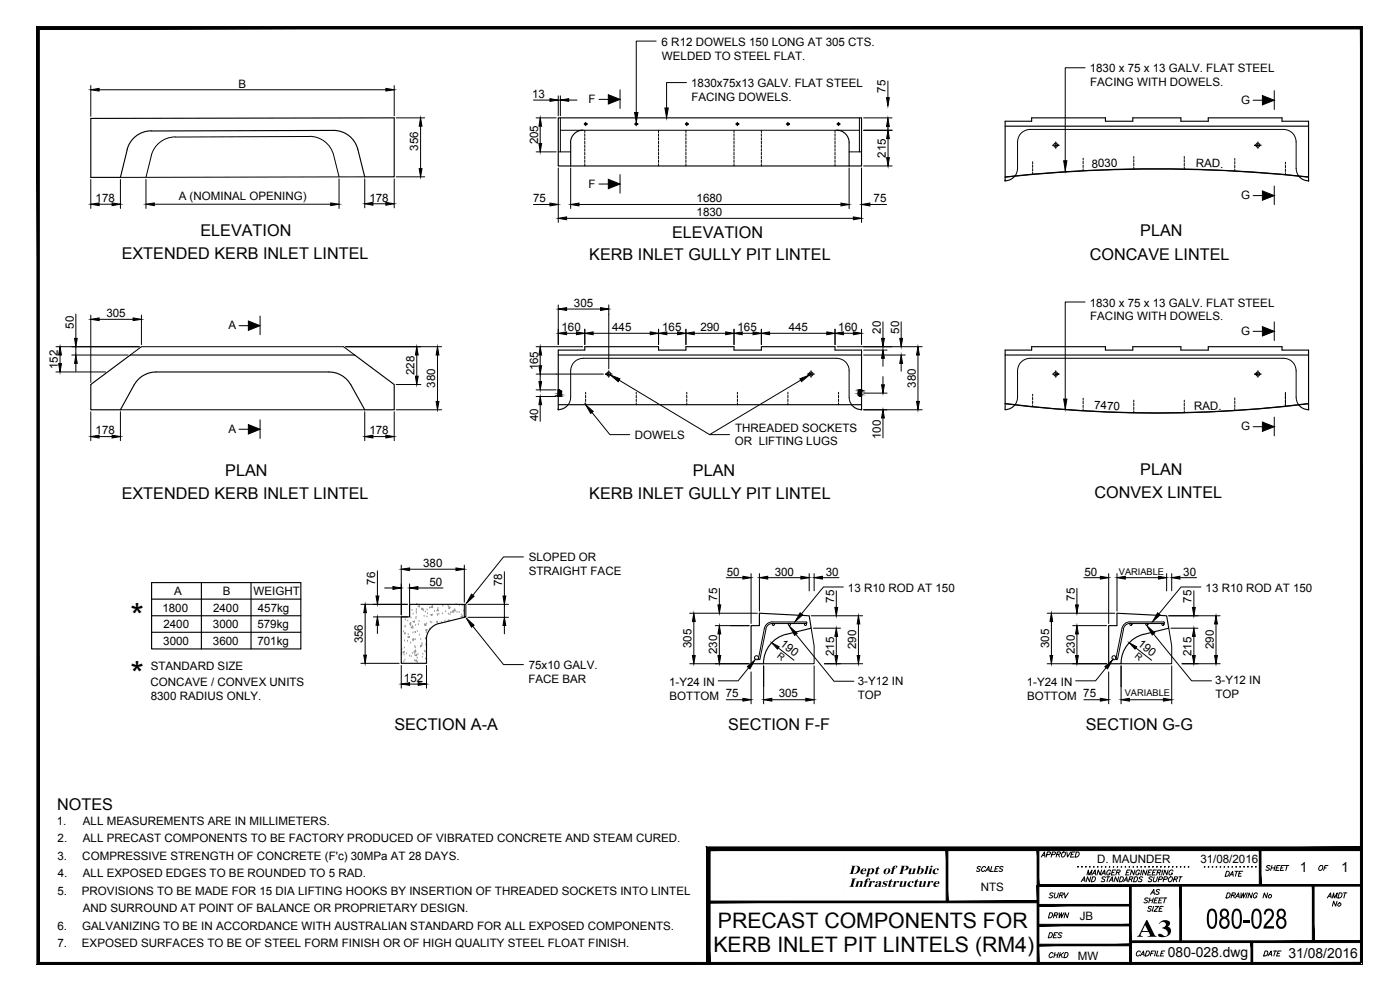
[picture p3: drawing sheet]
<svg xmlns="http://www.w3.org/2000/svg" width="420mm" height="297mm" viewBox="0 0 420 297" stroke-linecap="round" stroke-linejoin="round" font-family="sans-serif">
<defs><g id="words">
<g font-size="10.4">
<text x="39.2" y="188.6">*</text>
<text x="39.2" y="205.9">*</text>
</g>
<text font-size="9.3" x="361.9" y="278.6">080-028</text>
<text font-size="8.9" x="341" y="281.1">A3</text>
<g font-size="6.4">
<text x="215.4" y="278.4">PRECAST COMPONENTS FOR</text>
<text x="214.1" y="285.5">KERB INLET PIT LINTELS (RM4)</text>
</g>
<g font-size="4.9">
<text x="60.1" y="70.8">ELEVATION</text>
<text x="201.7" y="71.3">ELEVATION</text>
<text x="342.2" y="70.9">PLAN</text>
<text x="36.5" y="77.8">EXTENDED KERB INLET LINTEL</text>
<text x="176.9" y="77.9">KERB INLET GULLY PIT LINTEL</text>
<text x="327.1" y="77.9">CONCAVE LINTEL</text>
<text x="67.6" y="142.8">PLAN</text>
<text x="208" y="142.9">PLAN</text>
<text x="342.2" y="142.6">PLAN</text>
<text x="36.5" y="149.6">EXTENDED KERB INLET LINTEL</text>
<text x="176.9" y="149.6">KERB INLET GULLY PIT LINTEL</text>
<text x="328.5" y="149.5">CONVEX LINTEL</text>
<text x="118.3" y="219">SECTION A-A</text>
<text x="218.6" y="219">SECTION F-F</text>
<text x="325.9" y="219">SECTION G-G</text>
<text x="17.2" y="243.2">NOTES</text>
<text x="378.5" y="288.2">DATE</text>
</g>
<g font-size="4.8">
<text x="254.7" y="262.2">Dept of Public</text>
<text x="254.7" y="266.1">Infrastructure</text>
</g>
<g font-size="4.4">
<text x="311.5" y="258.2">APPROVED</text>
<text x="378.9" y="262.5">SHEET OF</text>
<text x="344.3" y="269.5">AS</text>
<text x="366.9" y="264.2">DATE</text>
<text x="314" y="270.6">SURV</text>
<text x="342.5" y="272">SHEET</text>
<text x="366.9" y="270.6">DRAWING No</text>
<text x="397.6" y="270.6">AMDT</text>
<text x="399" y="273">No</text>
<text x="313.6" y="276.6">DRWN</text>
<text x="313.6" y="282.6">DES</text>
<text x="314" y="288.6">CHKD</text>
</g>
<g font-size="4.2">
<text x="390.1" y="261.5">1</text>
<text x="402.5" y="261.5">1</text>
<text x="350.5" y="287.2">080-028.dwg</text>
<text x="386.7" y="287.4">31/08/2016</text>
</g>
<g font-size="3.5">
<text x="198.6" y="13.7">6 R12 DOWELS 150 LONG AT 305 CTS.</text>
<text x="198.7" y="17.9">WELDED TO STEEL FLAT.</text>
<text x="327.1" y="21.7">1830 x 75 x 13 GALV. FLAT STEEL</text>
<text x="71.6" y="26.3">B</text>
<text x="159.7" y="29.4">13</text>
<text x="207.4" y="26.1">1830x75x13 GALV. FLAT STEEL</text>
<text x="265.8" y="27.9" transform="rotate(-90 265.8 27.9)">75</text>
<text x="327.2" y="25.9">FACING WITH DOWELS.</text>
<text x="176.6" y="30.9">F</text>
<text x="207.5" y="30.3">FACING DOWELS.</text>
<text x="372.5" y="31.1">G</text>
<text x="125.5" y="45.2" transform="rotate(-90 125.5 45.2)">356</text>
<text x="161.5" y="43.3" transform="rotate(-90 161.5 43.3)">205</text>
<text x="265.8" y="47.3" transform="rotate(-90 265.8 47.3)">215</text>
<text x="327.6" y="50.3" transform="rotate(-2 327.6 50.3)">8030</text>
<text x="358.8" y="50.1" transform="rotate(2 358.8 50.1)">RAD.</text>
<text x="53.6" y="59.9">A (NOMINAL OPENING)</text>
<text x="176.6" y="56.3">F</text>
<text x="372.5" y="59.7">G</text>
<text x="28.7" y="60.6">178</text>
<text x="110.9" y="60.5">178</text>
<text x="160" y="60.7">75</text>
<text x="209.1" y="64.8">1830</text>
<text x="209.1" y="60.7">1680</text>
<text x="262.2" y="60.7">75</text>
<text x="31.9" y="95.1">305</text>
<text x="172.2" y="92">305</text>
<text x="327.1" y="92">1830 x 75 x 13 GALV. FLAT STEEL</text>
<text x="22.1" y="98.6" transform="rotate(-90 22.1 98.6)">50</text>
<text x="68.6" y="98.8">A</text>
<text x="168.5" y="99.3">160</text>
<text x="183.7" y="99.3">445</text>
<text x="198.7" y="99.3">165</text>
<text x="210.2" y="99.3">290</text>
<text x="221.3" y="99.3">165</text>
<text x="236.7" y="99.3">445</text>
<text x="251.6" y="99.3">160</text>
<text x="264.3" y="100.1" transform="rotate(-90 264.3 100.1)">20</text>
<text x="269.8" y="100.1" transform="rotate(-90 269.8 100.1)">50</text>
<text x="327.2" y="96.2">FACING WITH DOWELS.</text>
<text x="372.5" y="100.5">G</text>
<text x="17.3" y="110.8" transform="rotate(-90 17.3 110.8)">152</text>
<text x="124.4" y="112.6" transform="rotate(-90 124.4 112.6)">228</text>
<text x="161.5" y="111.1" transform="rotate(-90 161.5 111.1)">165</text>
<text x="130.6" y="116.4" transform="rotate(-90 130.6 116.4)">380</text>
<text x="274.8" y="116.4" transform="rotate(-90 274.8 116.4)">380</text>
<text x="328.4" y="122.8" transform="rotate(1 328.4 122.8)">7470</text>
<text x="358.4" y="123.2" transform="rotate(-2 358.4 123.2)">RAD.</text>
<text x="28.7" y="130.3">178</text>
<text x="68.6" y="129.9">A</text>
<text x="110.9" y="130.3">178</text>
<text x="161.5" y="126.4" transform="rotate(-90 161.5 126.4)">40</text>
<text x="190.5" y="131.7">DOWELS</text>
<text x="220.6" y="129.5">THREADED SOCKETS</text>
<text x="264.3" y="131.8" transform="rotate(-90 264.3 131.8)">100</text>
<text x="372.5" y="129.1">G</text>
<text x="220.5" y="133.7">OR LIFTING LUGS</text>
<text x="127" y="170.2">380</text>
<text x="158.7" y="168.5">SLOPED OR</text>
<text x="158.7" y="172.6">STRAIGHT FACE</text>
<text x="218.1" y="172.7">50</text>
<text x="232.5" y="172.7">300</text>
<text x="247.8" y="172.7">30</text>
<text x="325.4" y="172.7">50</text>
<text x="355.1" y="172.7">30</text>
<text x="52.2" y="178.5">A</text>
<text x="66.9" y="178.5">B</text>
<text x="76.1" y="178.6">WEIGHT</text>
<text x="112.6" y="175.4" transform="rotate(-90 112.6 175.4)">76</text>
<text x="128.9" y="175.7">50</text>
<text x="150.7" y="175.9" transform="rotate(-90 150.7 175.9)">78</text>
<text x="254.5" y="177.5">13 R10 ROD AT 150</text>
<text x="361.8" y="177.5">13 R10 ROD AT 150</text>
<text x="48.8" y="183.5">1800</text>
<text x="64" y="183.5">2400</text>
<text x="77.4" y="183.5">457kg</text>
<text x="215.2" y="180.2" transform="rotate(-90 215.2 180.2)">75</text>
<text x="250.3" y="180.9" transform="rotate(-90 250.3 180.9)">75</text>
<text x="322.5" y="180.2" transform="rotate(-90 322.5 180.2)">75</text>
<text x="357.6" y="180.9" transform="rotate(-90 357.6 180.9)">75</text>
<text x="49.1" y="188.5">2400</text>
<text x="63.9" y="188.5">3000</text>
<text x="77.2" y="188.5">579kg</text>
<text x="49" y="193.5">3000</text>
<text x="63.9" y="193.5">3600</text>
<text x="77.2" y="193.5">701kg</text>
<text x="108.9" y="193.1" transform="rotate(-90 108.9 193.1)">356</text>
<text x="207.5" y="194.5" transform="rotate(-90 207.5 194.5)">305</text>
<text x="215.2" y="196.3" transform="rotate(-90 215.2 196.3)">230</text>
<text x="234" y="193.6" transform="rotate(38 234 193.6)">190</text>
<text x="250.3" y="196.8" transform="rotate(-90 250.3 196.8)">215</text>
<text x="257" y="194.8" transform="rotate(-90 257 194.8)">290</text>
<text x="314.9" y="194.5" transform="rotate(-90 314.9 194.5)">305</text>
<text x="322.5" y="196.3" transform="rotate(-90 322.5 196.3)">230</text>
<text x="341.2" y="193.6" transform="rotate(38 341.2 193.6)">190</text>
<text x="357.6" y="196.8" transform="rotate(-90 357.6 196.8)">215</text>
<text x="364.3" y="194.8" transform="rotate(-90 364.3 194.8)">290</text>
<text x="45.2" y="201">STANDARD SIZE</text>
<text x="158.7" y="200.8">75x10 GALV.</text>
<text x="45.2" y="206">CONCAVE / CONVEX UNITS</text>
<text x="121.2" y="204.6">152</text>
<text x="158.6" y="205">FACE BAR</text>
<text x="200.8" y="205.8">1-Y24 IN</text>
<text x="200.9" y="210">BOTTOM 75</text>
<text x="233.7" y="209.3">305</text>
<text x="257.4" y="205.5">3-Y12 IN</text>
<text x="257.5" y="209.7">TOP</text>
<text x="308.1" y="205.8">1-Y24 IN</text>
<text x="308.3" y="210">BOTTOM 75</text>
<text x="364.7" y="205.4">3-Y12 IN</text>
<text x="364.8" y="209.6">TOP</text>
<text x="45.2" y="210.2">8300 RADIUS ONLY.</text>
<text x="17" y="247.5">1.</text>
<text x="24.9" y="247.5">ALL MEASUREMENTS ARE IN MILLIMETERS.</text>
<text x="17.3" y="258">3.</text>
<text x="17.3" y="252.7">2.</text>
<text x="24.7" y="258">COMPRESSIVE STRENGTH OF CONCRETE (F'c) 30MPa AT 28 DAYS.</text>
<text x="24.9" y="252.7">ALL PRECAST COMPONENTS TO BE FACTORY PRODUCED OF VIBRATED CONCRETE AND STEAM CURED.</text>
<text x="17.3" y="263.2">4.</text>
<text x="24.9" y="263.2">ALL EXPOSED EDGES TO BE ROUNDED TO 5 RAD.</text>
<text x="329.3" y="259.1">D. MAUNDER</text>
<text x="360.2" y="259.1">31/08/2016</text>
<text x="17.3" y="268.5">5.</text>
<text x="24.6" y="268.5">PROVISIONS TO BE MADE FOR 15 DIA LIFTING HOOKS BY INSERTION OF THREADED SOCKETS INTO LINTEL</text>
<text x="294.4" y="267.5">NTS</text>
<text x="24.9" y="273.7">AND SURROUND AT POINT OF BALANCE OR PROPRIETARY DESIGN.</text>
<text x="17.3" y="279">6.</text>
<text x="24.7" y="279">GALVANIZING TO BE IN ACCORDANCE WITH AUSTRALIAN STANDARD FOR ALL EXPOSED COMPONENTS.</text>
<text x="324" y="276.1">JB</text>
<text x="17.3" y="284.2">7.</text>
<text x="24.6" y="284.2">EXPOSED SURFACES TO BE OF STEEL FORM FINISH OR OF HIGH QUALITY STEEL FLOAT FINISH.</text>
<text x="323.5" y="288.1">MW</text>
</g>
<text font-size="3.1" x="322.4" y="261.4">.............................</text>
<g font-size="2.8">
<text x="335.8" y="172.6">VARIABLE</text>
<text x="233.1" y="197.1" transform="rotate(37 233.1 197.1)">R</text>
<text x="340.3" y="197.1" transform="rotate(38 340.3 197.1)">R</text>
<text x="337.6" y="208.8">VARIABLE</text>
</g>
</g></defs>
<!-- layer: DIMS -->
<g fill="none" stroke="#000" stroke-width=".3">
<path d="M27.2 25.7v9.2M29.7 26.9h86.1M118.3 25.7v9M118.9 35.4h8.6M126.2 37.9v12.7M160.1 30h4.9M160.9 35.4h6M162.1 37.9v5.2M167.5 28.8v5.9M168.2 28.8v5.9M168.2 30h5M259.2 35.4h8.5"/>
<path d="M259.2 39.1h8.5M266.5 24.3v5M266.5 38v2.5M27.2 53.9v8.6M36.1 53.9v8.6M43.8 53.9v8.6M101.8 53.7v8.8M109.5 53.7v8.7M118.3 53.7v8.7M118.9 53.1h8.6M160.9 45.6h6M167.5 50.4v16.3"/>
<path d="M171.3 50.4v12.2M254.8 50.4v12.2M258.6 50.4v16.3M259.2 49.8h8.5M266.5 41.6v5.7M29.7 61.3h3.9M46.3 61.3h53M111.9 61.1h3.9M160.1 61.4h4.9M170 65.5h86.1M173.8 61.4h78.6M261.1 61.4h5"/>
<path d="M22.8 94.2v7.3M27.2 94.5v20.2M29.7 95.8h10.2M42.4 94.5v8.9M167.5 91.5v11.9M170 92.7h10.2M175.5 98.8v4.6M182.7 91.5v19.2M197.6 98.8v4.6M205.9 98.8v4.6M220.3 98.8v4.6M228.5 98.8v4.6"/>
<path d="M250.6 98.8v4.6M258.6 98.8v4.6M265 96.6v4.9M270.5 96.6v4.9M16.8 104h25M16.8 111.6h14.9M18 106.5v2.6M21.5 106.5h17M22.8 104v2.5M22.8 109v2.5M103.7 104h28.8M118.9 115.4h7.4"/>
<path d="M125.1 106.5v6.4M131.3 106.5v14M160.9 104h14M160.9 112.2h20.2M160.9 119h6M160.9 117h6M162.1 106.5v3.2M162.1 112v2.5M170 100h3M178 100h17.1M200.1 100h3.3M208.4 100h9.4"/>
<path d="M222.7 100h3.3M231 100h17.1M251.2 104h25.6M253.1 100h3M259.2 106.5h12.5M259.2 105h7M259.2 118h7M265 107.4v2.5M265 113v2.5M270.5 108.9v2.5M275.5 106.5v14M27.2 123.5v8.7"/>
<path d="M29.7 131h3.9M36.1 123.5v8.7M109.5 123.5v8.7M111.9 131h3.9M118.3 123.5v8.7M118.9 123h13.6M162.1 121.4v5M259.2 123h17.6M265 125.4v6M113.3 171.3v7.5M115.4 176.4h2.5M120.4 169.6v14.9"/>
<path d="M122.9 170.8h13.9M122.9 175.2v9.3M125.4 176.4h7.6M139.3 169.6v11.1M151.4 171.5v7.3M215.9 176.5v5M218 173.3h5M225.4 172.1v15M227.9 172.1v11.3M230.4 173.3h10M242.9 172.1v5.2M244.3 172.1v5.2"/>
<path d="M246.8 173.3h5M251 177.3v5M323.2 176.5v5M325.3 173.3h4.9M332.7 172.1v15M335.2 172.1v11.3M337.7 173.3h10M350.1 172.1v5.2M351.6 172.1v5.2M354.1 173.3h5M358.3 177.3v5M108.3 181.3h14"/>
<path d="M108.3 199h11.5M109.6 183.8v12.8M112 185.1h10.3M113.3 187.6v2.5M120.4 199.7v6.8M128 199.7v6.8M140.4 181.3h12.2M140.4 185.2h12.2M151.4 181.3v3.9M151.4 187.7v2.5M207 199.2h17.8M207 184h20.3"/>
<path d="M208.2 186.5v10.2M214.7 187.7h10.1M215.9 190.2v6.5M229.2 199.8v11.4M233.6 194.4l4.7 3.7M243.4 184.8h15.5M244.1 188.5h8.2M244.3 199.8v11.4M247.4 199.2h11.5M251 190.9v5.8M257.6 187.2v9.5M314.3 199.2h17.8"/>
<path d="M314.3 184h20.3M315.5 186.5v10.2M321.9 187.7h10.2M323.2 190.2v6.5M336.5 199.8v11.4M340.9 194.4l4.7 3.7M350.8 184.8h15.4M351.4 188.5h8.1M351.6 199.8v11.4M354.7 199.2h11.5M358.3 190.9v5.8M364.9 187.2v9.5"/>
<path d="M122.9 205.2h2.6M218 209.9h5M225.4 201.6v9.6M231.6 209.9h10.2M325.3 209.9h4.9M332.7 201.6v9.6M338.9 209.9h10.3"/>
</g>
<g fill="#000" stroke="#000" stroke-width=".3">
<path d="M27.2 26.9l2.5-.4v.8zM115.8 26.5l2.5 .4-2.5 .4zM126.2 35.4l.4 2.5h-.8zM162.1 35.4l.4 2.5h-.8zM165 29.6l2.5 .4-2.5 .4zM168.2 30l2.5-.4v.8zM266.5 35.5l.4 2.5h-.8zM266.1 29.3h.8l-.4 2.5zM125.8 50.6h.8l-.4 2.5zM161.7 43.1h.8l-.4 2.5zM266.5 39.1l.4 2.5h-.8zM266.1 47.3h.8l-.4 2.5z"/>
<path d="M27.2 61.3l2.5-.4v.8zM33.6 60.9l2.5 .4-2.5 .4zM43.8 61.3l2.5-.4v.8zM99.3 60.9l2.5 .4-2.5 .4zM109.5 61.1l2.4-.4v.9zM115.8 60.7l2.5 .4-2.5 .5zM165 60.9l2.5 .5-2.5 .4zM167.5 65.5l2.5-.4v.8zM171.3 61.4l2.5-.5v.9zM252.4 60.9l2.4 .5-2.4 .4zM256.1 65.1l2.5 .4-2.5 .4zM258.6 61.4l2.5-.5v.9z"/>
<path d="M27.2 95.8l2.5-.4v.8zM39.9 95.4l2.5 .4-2.5 .4zM167.5 100l2.5-.4v.8zM167.5 92.7l2.5-.4v.8zM173 99.6l2.5 .4-2.5 .4zM175.5 100l2.5-.4v.8zM180.2 92.3l2.5 .4-2.5 .4zM195.1 99.6l2.5 .4-2.5 .4zM197.6 100l2.5-.4v.8zM203.4 99.6l2.5 .4-2.5 .4zM205.9 100l2.5-.4v.8zM217.8 99.6l2.5 .4-2.5 .4z"/>
<path d="M220.3 100l2.4-.4v.8zM226 99.6l2.5 .4-2.5 .4zM228.5 100l2.5-.4v.8zM248.1 99.6l2.5 .4-2.5 .4zM250.6 100l2.5-.4v.8zM256.1 99.6l2.5 .4-2.5 .4zM18 104l.4 2.5h-.8zM17.6 109.1h.8l-.4 2.5zM22.8 106.5l.4 2.5h-.8zM22.4 101.5h.8l-.4 2.5zM125.1 104l.4 2.5h-.8zM124.7 112.9h.8l-.4 2.5z"/>
<path d="M131.3 104l.4 2.5h-.8zM161.7 109.7h.8l-.4 2.5zM162.1 104l.4 2.5h-.8zM161.7 114.5h.8l-.4 2.5zM264.6 101.5h.8l-.4 2.5zM265 105l.4 2.5h-.8zM264.6 115.5h.8l-.4 2.5zM270.5 106.5l.4 2.5h-.9zM270 101.5h.9l-.4 2.5zM275.5 104l.4 2.5h-.8zM27.2 131l2.5-.4v.8zM33.6 130.6l2.5 .4-2.5 .4z"/>
<path d="M109.5 131l2.4-.4v.8zM115.8 130.6l2.5 .4-2.5 .4zM130.9 120.5h.8l-.4 2.5zM162.1 119l.4 2.4h-.8zM265 123l.4 2.4h-.8zM275.1 120.5h.8l-.4 2.5zM112.8 178.8h.9l-.4 2.5zM117.9 176l2.5 .4-2.5 .4zM120.4 170.8l2.5-.4v.8zM122.9 176.4l2.5-.4v.8zM136.8 170.4l2.5 .4-2.5 .4zM150.9 178.8h.9l-.4 2.5z"/>
<path d="M223 172.9l2.4 .4-2.4 .5zM227.9 173.3l2.5-.4v.9zM240.4 172.9l2.5 .4-2.5 .5zM244.3 173.3l2.5-.4v.9zM330.2 172.9l2.5 .4-2.5 .5zM335.2 173.3l2.5-.4v.9zM347.7 172.9l2.4 .4-2.4 .5zM351.6 173.3l2.5-.4v.9zM109.6 181.3l.4 2.5h-.8zM109.2 196.6h.8l-.4 2.4zM113.3 185.1l.4 2.5h-.9zM151.4 185.2l.4 2.5h-.9z"/>
<path d="M207.8 196.7h.8l-.4 2.5zM208.2 184l.4 2.5h-.8zM215.5 196.7h.8l-.4 2.5zM215.9 187.7l.4 2.5h-.8zM215.5 181.5h.8l-.4 2.5zM231.6 192.9l2.2 1.2-.5 .6zM250.6 182.3h.8l-.4 2.5zM251 188.5l.4 2.4h-.8zM250.6 196.7h.8l-.4 2.5zM257.6 184.8l.4 2.4h-.8zM257.2 196.7h.8l-.4 2.5zM315.1 196.7h.8l-.4 2.5z"/>
<path d="M315.5 184l.4 2.5h-.8zM322.8 181.5h.8l-.4 2.5zM322.8 196.7h.8l-.4 2.5zM323.2 187.7l.4 2.5h-.8zM338.9 192.9l2.3 1.2-.6 .6zM357.9 182.3h.8l-.4 2.5zM358.3 188.5l.4 2.4h-.8zM357.9 196.7h.8l-.4 2.5zM364.9 184.8l.5 2.4h-.9zM364.5 196.7h.9l-.5 2.5zM120.4 205.2l2.5-.4v.8zM125.5 204.8l2.5 .4-2.5 .4z"/>
<path d="M223 209.5l2.4 .4-2.4 .5zM229.2 209.9l2.4-.4v.9zM241.8 209.5l2.5 .4-2.5 .5zM330.2 209.5l2.5 .4-2.5 .5zM336.5 209.9l2.4-.4v.9zM349.2 209.5l2.4 .4-2.4 .5z"/>
</g>
<!-- layer: HATCH -->
<g fill="none" stroke="#929292" stroke-width=".3">
<path d="M120.4 196v.4M120.6 194.9h.1M120.9 195.7l.5-.2-.2 .4zM121.1 189.6h.1M121.2 198.6h.1M121.3 196.5h.1M121.4 194.4h.1M121.4 192.3h.1M121.5 190.2h.1M121.5 198.1h.1M121.6 188.1h.1M121.6 190.1h.1"/>
<path d="M121.6 187.9h.1M121.7 186h.1M122 196.2h.1M122.3 192.4h.1M122.4 186.4h.1M122.4 191.1l.5-.2-.1 .4zM122.5 190.4h.1M122.9 196.9h.1M123.2 187.7h.1M123.3 192.9h.1M123.3 186.8v.5l-.4-.1zM123.3 185.4h.1"/>
<path d="M123.4 197h.1M123.6 183.1h.1M123.7 196.1h.1M123.7 188.1h.1M123.9 187.8v.6h-.5zM123.9 189.9h.1M124 192.3h.1M124 184.3h.1M124 186.5l.4-.2-.1 .4zM124.1 191.6l.1 .4h-.4zM124.4 198.2h.1M124.4 196.1h.1"/>
<path d="M124.5 194h.1M124.5 196.7h.1M124.5 189.7h.1M124.6 191.9h.1M124.6 194.4h.1M124.7 198.2l.4-.2-.1 .4zM124.7 189.8h.1M124.7 195l.1 .6h-.6zM124.7 187.7h.1M124.8 185.6h.1M124.9 185.2h.1M124.9 183.5h.1"/>
<path d="M125 182.9h.1M125 184h.1M125 181.4h.1M125 196.4l.1 .3h-.4zM125.2 197.5h.1M125.3 189.5h.1M125.3 181.5h.1M125.3 198.8h.1M125.4 196.3h.1M125.5 181.9l.4-.1-.1 .3zM125.6 187.4h.1M125.8 186.5h.1"/>
<path d="M125.8 190.6h.1M126.2 194.2h.1M126.2 193.6l.4-.1-.1 .4zM126.3 191.9h.1M126.5 182.8h.1M126.6 193.1h.1M126.7 197.2h.1M126.9 196.3h.1M126.9 182.5l.1 .4h-.4zM127 183.3h.1M127.3 184.9h.1M127.4 195.4h.1"/>
<path d="M127.4 187.4h.1M127.5 187.6l.3-.3v.3zM127.7 197.7h.1M127.7 191.7h.1M127.7 183.7h.1M127.7 195.6h.1M127.7 189l.5-.1-.2 .3zM127.8 193.5h.1M127.8 191.7h.1M127.9 191.4h.1M127.9 189.4h.1M127.9 189.9h.1"/>
<path d="M128 189.3h.1M128 187.2h.1M128.1 185.1h.1M128.2 183h.1M128.3 184.1h.1M128.9 182.4h.1M128.9 188.8h.1M129.1 186.7h.1M129.3 182.2l.5-.5 .1 .6zM129.3 184.5l.4-.2-.1 .4zM129.6 186.9h.1M130.4 183.4h.1"/>
<path d="M131.1 186.8h.1M131.2 186.7h.1M131.3 186.8h.1M131.3 184.4h.1M131.3 184.7h.1M131.3 183h.1M131.4 182.6h.1M131.4 182.9l.1 .4-.4-.1zM131.7 184.3h.1M132.5 186.8h.1M132.8 184.2h.1M132.9 181.9h.1"/>
<path d="M133.5 186.4h.1M133.8 183.6h.1M134.5 186.4h.1M134.5 181.7h.1M134.6 184.2h.1M134.6 182.4l.4-.1-.1 .3zM134.6 182.2h.1M134.8 186.2h.1M135 182.4h.1M135.1 184.4h.1M135.2 183.9h.1M136 183.3v.4h-.3z"/>
<path d="M136.5 182.7l.1 .6-.6-.1zM136.9 181.4h.1M137.1 183.7h.1M137.8 183.8h.1M137.9 181.7h.1M138.4 185l.4-.2-.1 .4zM138.5 184.5h.1M138.7 181.8h.1M139.2 183.4h.1"/>
</g>
<!-- layer: CAD-TITLEBLOCK -->
<g fill="#000" stroke="#000" stroke-width=".3">
<path d="M284 254.7l.5 15.9v-15.9zM284 254.7l.5 15.9h-.5z"/>
<path d="M311.3 254.7l.5 10.9v-10.9zM311.3 254.7l.5 10.9h-.5z"/>
<path d="M377.9 254.7l.5 10.9v-10.9zM377.9 254.7l.5 10.9h-.5z"/>
<path d="M213 255.2h196v-1zM212 254.2h197l-196 1zM212 254.2l1 35.3v-34.3zM212 254.2l1 35.3h-1z"/>
<path d="M213 255.2h196v-1zM212 254.2h197l-196 1zM212 254.2l1 35.3v-34.3zM212 254.2l1 35.3h-1z"/>
<path d="M212.5 270.4v.5l99-.5zM212.5 270.9l99-.5v.5z"/>
<path d="M311.5 265.4v.5l97.5-.5zM311.5 265.9l97.5-.5v.5z"/>
<path d="M311.5 271.4v.4l27.7-.4zM311.5 271.8l27.7-.4v.4z"/>
<path d="M311.5 277.3v.5l27.7-.5zM311.5 277.8l27.7-.5v.5z"/>
<path d="M354.1 265.6l.5 16.9v-16.9zM354.1 265.6l.5 16.9h-.5z"/>
<path d="M393.9 265.6l.5 16.9v-16.9zM393.9 265.6l.5 16.9h-.5z"/>
<path d="M311.3 265.6v23.9h.5zM311.3 265.6h.5v23.9z"/>
<path d="M311.5 283.3v.5l27.7-.5zM311.5 283.8l27.7-.5v.5z"/>
<path d="M339 265.6v23.9h.5zM339 265.6h.5v23.9z"/>
<path d="M339.4 282.3v.5l69.4-.5zM339.4 282.8l69.4-.5v.5z"/>
<path d="M375.4 282.5v7h.5zM375.4 282.5h.5v7z"/>
<path d="M11.1 289.5h397.9v-.7zM11.1 289.5l.7-.7h397.2zM11.1 8v281.5l.7-.7zM11.1 8l.7 .7v280.1zM11.1 8l.7 .7 397.2-.7zM11.8 8.7l397.2-.7-.7 .7zM409 8l-.7 .7 .7 280.8zM408.3 8.7l.7 280.8h-.7z"/>
</g>
<g fill="none" stroke="#000" stroke-width=".3">
<path d="M297.6 260l-.3 1.5h.8M299.8 260h-.9l-.4 1.5h.9M376.9 260v.2zM294.3 260.2a.53 .53 0 0 0-.6-.2 .53 .53 0 0 0-.3 .6l.6 .2a.51 .51 0 0 1-.3 .7 .51 .51 0 0 1-.6-.2M295.8 260.4a.71 .71 0 0 0-1-.2 .71 .71 0 0 0-.2 .9l.2 .4 .8-.4M295.8 261.5l.9-1.5 .2 1.5M296.1 261h.7M298.6 260.7h.6M301.1 260.2a.51 .51 0 0 0-.7-.2 .51 .51 0 0 0-.3 .6l.7 .2v.5l-.4 .2-.6-.2M324.5 264.6l.9-1.5 .2 1.5M324.8 264h.7M326.2 262.5l.4-1.5 .2 1.5 .9-1.5-.4 1.5"/>
<path d="M327.3 263.1l-.3 1.5-.6-1.5-.4 1.5M327.7 262.5l1-1.5 .1 1.5M327.9 263.1h.5a.88 .88 0 0 1 .2 1.1 .88 .88 0 0 1-1.1 .4zM330.6 262.5l.9-1.5 .2 1.5M330.6 261l-.4 1.5-.6-1.5-.4 1.5M331.8 263.3l-.6-.2-.5 .3 .8 .7a.61 .61 0 0 1-1 .2M332.1 263.1h1M332.6 263.1l-.4 1.5M332.9 264.6l.9-1.5 .2 1.5M333.2 264h.7M333.3 261.4a.58 .58 0 0 0-.6-.3 .58 .58 0 0 0-.5 .5l-.1 .6a.55 .55 0 0 0 .6 .3 .55 .55 0 0 0 .5-.5h-.4M334.8 261h-.9l-.4 1.5h1"/>
<path d="M335.1 261.8l.8-.1 .3-.5-.9-.2-.4 1.5M335.6 261.8l.3 .7M335.7 263.1l-.3 1.5-.6-1.5-.5 1.5M336.3 263.1h.5a.9 .9 0 0 1 .2 1.1 .9 .9 0 0 1-1.1 .4zM337.2 264.6l.9-1.5 .2 1.5M337.6 264h.7M338.9 263.8l.9-.1 .2-.5-.9-.1-.4 1.5M339.2 261h-.9l-.5 1.5h1M339.4 263.8l.3 .8M340.6 263.1h.5a.88 .88 0 0 1 .1 1.1 .88 .88 0 0 1-1 .4zM340.6 261l-.4 1.5-.6-1.5-.4 1.5M342.1 261.4a.6 .6 0 0 0-.7-.3 .6 .6 0 0 0-.5 .5v.4a.53 .53 0 0 0 .5 .6 .53 .53 0 0 0 .5-.6h-.3"/>
<path d="M342.7 261l-.4 1.5M342.9 263.3l-.3-.2-.6 .2v.3l.7 .4-.2 .5-.8-.2M344.2 261l-.4 1.5-.6-1.5-.4 1.5M345.7 261h-.9l-.4 1.5h.9M345.8 263.3l-.2-.2-.7 .2-.1 .3 .8 .4-.2 .5-.8-.2M346.4 263.1l-.3 1 .3 .5 .6-.3 .4-1.2M347.1 261h-1l-.3 1.5h.9M347.3 261.8l.9-.1 .2-.5-.9-.2-.4 1.5M347.8 263.8h.8l.3-.6-.9-.1-.4 1.5M347.8 261.8l.3 .7M349 261l-.4 1.5M349.2 263.8h.9l.2-.6-.9-.1-.3 1.5"/>
<path d="M350.5 261l-.3 1.5-.6-1.5-.4 1.5M350.8 263.4l.8-.3a.79 .79 0 0 1 .1 1 .79 .79 0 0 1-1 .2zM352 261.4a.6 .6 0 0 0-.6-.3 .6 .6 0 0 0-.5 .5l-.1 .4a.53 .53 0 0 0 .5 .6 .53 .53 0 0 0 .6-.6h-.4M352.3 263.8l.9-.1 .2-.5-.9-.1-.4 1.5M352.8 263.8l.3 .8M353.8 263.1h1M354.3 263.1l-.4 1.5M361.4 260.1h.2zM362.6 260.1h.2zM363.8 260.1h.2zM364.9 260.1h.3zM342.2 286.8l1-1.5 .2 1.5"/>
<path d="M342.3 285.7a.6 .6 0 0 0-.7-.3 .6 .6 0 0 0-.5 .5l-.1 .6 .3 .3 .7-.3M342.5 286.3h.8M344.1 285.3h.5a.89 .89 0 0 1 .2 1.2 .89 .89 0 0 1-1.1 .3zM345.4 286.1h.6M346.5 285.3h-.9l-.4 1.5M346.9 285.3l-.4 1.5M347.5 285.3l-.5 1.5h.9M348.5 286.1h.5M349.6 285.3h-1l-.3 1.5h.9"/>
</g>
<!-- layer: LINES -->
<g fill="none" stroke="#000" stroke-width=".34">
<path d="M45.4 39.3a7.5 7.5 0 0 0-7.3 5.6M45.4 39.3l54.7-.2a7.5 7.5 0 0 1 7.3 5.7l2.1 8.3h8.8v-17.7l-91.1 .1v17.7h8.9l2.1-8.3M175 39a3.7 3.7 0 0 0-3.8 3.8M251.1 39a3.7 3.7 0 0 1 3.7 3.8M301.7 37.9h91M171.3 49.8h-3.8v-14.4h91.1v14.4h-3.8M171.3 42.8v7M171.3 49.8h83.5M254.8 42.8v7M301.7 53.1a419.9 419.9 0 0 1 91 0 434.7 434.7 0 0 0-91 0zM301.7 54.3v-17.9h7.9v-1h22.2v1h8.2v-1h14.4v1h8.2v-1h22.2v1h7.9v17.9M304.6 52.7l-1.3 1.1-1.7 .4"/>
<path d="M389.7 52.7l1.3 1.1 1.7 .4M27.2 115.4l11.9-8.9h67.4l11.8 8.9v7.6h-8.8l-4.2-7.6a7.5 7.5 0 0 0-6.6-3.8h-51.9a7.6 7.6 0 0 0-6.5 3.8l-4.2 7.6h-8.9zM167.5 116.9a.99 .99 0 0 1 1 1 .99 .99 0 0 1-1 1M167.5 106.5h91.1M258.5 116.9a.99 .99 0 0 0-1 1 .99 .99 0 0 0 1 1M301.7 106.5h91M167.5 123v-18h8v-1h22.1v1h8.3v-1h14.4v1h8.2v-1h22.1v1h8v18M167.5 121.4h91.1M170.5 121.4l-1.3 1.1-1.7 .4M255.5 121.4l1.4 1.1 1.6 .4M301.7 121.1a372.4 372.4 0 0 0 91 0 361.5 361.5 0 0 1-91 0zM301.7 123v-18h7.9v-1h22.2v1h8.2v-1h14.4v1h8.2v-1h22.2v1h7.9v18"/>
<path d="M304.6 121.4l-1.3 1.1-1.7 .4M389.7 121.4l1.3 1.1 1.7 .4M45.5 174.8h44.8v19.9h-44.8zM45.5 179.8h44.8M60.4 174.8v19.9M75.3 174.8v19.9M45.5 189.7h44.8M45.5 184.8h44.8M131.7 187.1a5 5 0 0 0-3.7 4.8M131.8 187.1l7.5-1.9v-3.9h-16.4v3.8h-2.5v13.9h7.6v-7.1M235.9 190.3a9 9 0 0 0-6.8 8.7M236 190.3l7.4-1.8-.5-3.7-15-.8v3.7h-2.5v11.5l3.8-.2"/>
<path d="M336.5 199a9 9 0 0 1 6.7-8.7l7.6-1.8-.7-3.7-14.9-.8v3.7h-2.5v11.5l3.8-.2"/>
</g>
<g fill="none" stroke="#000" stroke-width=".3">
<path d="M168.2 39.1h89.7M168.2 35.4v10.2M175.3 37.2h1h-.5M175.5 39.1v.7M175.8 36.7v1M190.4 37.2h1.1h-.5M191 36.7v1M197.6 39.1v.7M205.6 37.2h1h-.5M205.9 39.1v.7M206.1 36.7v1M220.3 39.1v.7"/>
<path d="M220.8 37.2h1h-.5M221.3 36.7v1M228.5 39.1v.7M236 37.2h1h-.5M236.5 36.7v1M250.6 39.1v.7M251.1 37.2h1h-.4M251.7 36.7v1M257.9 35.4v10.2M52.6 41.1a7.5 7.5 0 0 0-7.2 5.6l-1.6 6.5M92.9 40.9a7.5 7.5 0 0 1 7.2 5.7l1.7 6.5M92.9 41l-40.3 .1"/>
<path d="M109.5 53.1l-73.4 .1M167.5 45.6h3.8M175.5 40.1v.8M175.5 41.3v.7M175.5 42.4v.8M175.5 43.5v.8M175.5 44.6v.8M175.5 45.7v.8M175.5 46.9v.7M175.5 48v.7M175.5 49.1v.7M197.6 40.1v.8"/>
<path d="M197.6 41.3v.7M197.6 42.4v.8M197.6 43.5v.8M197.6 44.6v.8M197.6 45.7v.8M197.6 46.9v.7M197.6 48v.7M197.6 49.1v.7M205.9 40.1v.8M205.9 41.3v.7M205.9 42.4v.8M205.9 43.5v.8"/>
<path d="M205.9 44.6v.8M205.9 45.7v.8M205.9 46.9v.7M205.9 48v.7M205.9 49.1v.7M220.3 40.1v.8M220.3 41.3v.7M220.3 42.4v.8M220.3 43.5v.8M220.3 44.6v.8M220.3 45.7v.8M220.3 46.9v.7"/>
<path d="M220.3 48v.7M220.3 49.1v.7M228.5 40.1v.8M228.5 41.3v.7M228.5 42.4v.8M228.5 43.5v.8M228.5 44.6v.8M228.5 45.7v.8M228.5 46.9v.7M228.5 48v.7M228.5 49.1v.7M250.6 40.1v.8"/>
<path d="M250.6 41.3v.7M250.6 42.4v.8M250.6 43.5v.8M250.6 44.6v.8M250.6 45.7v.8M250.6 46.9v.7M250.6 48v.7M250.6 49.1v.7M254.8 45.6h3.8M304.7 52.8l.6-1.5 .1-.8v-7.9a3.8 3.8 0 0 1 3.7-3.8h76.2a3.8 3.8 0 0 1 3.7 3.8v7.9l.1 .8 .6 1.5M309.9 48.5v.6M309.9 49.5v.7"/>
<path d="M309.9 50.6v.7M309.9 51.7v.6M315.8 43.6h2h-.9M316.9 42.6v1.9M325.1 47.5v.5M325.1 48.4v.8M325.1 49.5v.8M325.1 50.6v.6M340.3 47v.5M340.3 47.9v.8M340.3 49v.8M340.3 50.1v.6"/>
<path d="M355.4 47v.6M355.4 47.9v.8M355.4 49v.8M355.4 50.1v.6M370.6 47.6v.5M370.6 48.5v.7M370.6 49.6v.7M370.6 50.7v.6M377.5 43.6h-1h2M377.5 42.6v1.9M385.8 48.7v.5M385.8 49.6v.7"/>
<path d="M385.8 50.7v.7M385.8 51.8v.6M39.1 106.5l3.3-2.5h60.7l3.4 2.5M175.8 117.7v.6M175.8 118.6v.8M175.8 119.8v.7M182.7 112.2h-1h2M182.7 111.2v2M191 117.7v.6M191 118.6v.8M191 119.8v.7M206.1 117.7v.6"/>
<path d="M206.1 118.6v.8M206.1 119.8v.7M221.3 117.7v.6M221.3 118.6v.8M221.3 119.8v.7M236.5 117.7v.6M236.5 118.6v.8M236.5 119.8v.7M243.4 112.2h-1h2M243.4 111.2v2M251.7 117.7v.6M251.7 118.6v.8"/>
<path d="M251.7 119.8v.7M309.9 118.3v.5M309.9 119.2v.7M315.8 112.2h2h-.9M316.9 111.2v2M325.1 119.5v.6M370.6 119.4v.6M377.5 112.2h-1h2M377.5 111.2v2M385.8 117.7v1M385.8 118.8v1M385.8 120v1"/>
<path d="M36.1 123h73.4M170.5 121.4l.7-1.4 .1-.8v-8a3.8 3.8 0 0 1 3.7-3.7h76.1a3.7 3.7 0 0 1 3.7 3.7v8l.4 1.5 .4 .7M175.8 120.9v.5M191 120.9v.5M206.1 120.9v.5M221.3 120.9v.5M236.5 120.9v.5M251.7 120.9v.5M304.7 121.4l.6-1.4 .1-.8v-8a3.8 3.8 0 0 1 3.7-3.7h76.2a3.8 3.8 0 0 1 3.7 3.7v8l.1 .8 .6 1.4M309.9 120.3v.8M309.9 121.5v.5M325.1 120.4v.8"/>
<path d="M325.1 121.6v.7M325.1 122.7v.5M340.3 120.1v.6M340.3 121v.8M340.3 122.1v.8M340.3 123.2v.6M355.4 120.1v.5M355.4 121v.7M355.4 122.1v.8M355.4 123.2v.6M370.6 120.3v.8M370.6 121.5v.7"/>
<path d="M370.6 122.6v.6M385.8 121.1v.8M139.3 181.3h.5v3.8h-.5M227.6 197.6l.2 .3 .2-.2M229.4 188.6l-1.8 9.1M231.8 187l-.9 .3-.9 .9-1.9 9.6M231.8 187.1h10.1l.3-.2-.2-.3h-10.2a2.48 2.48 0 0 0-2.4 2M243.4 188.5l.9 5.3v5.4h-15.1M334.9 197.6l.2 .3 .2-.2M336.7 188.6l-1.8 9.1M339.1 187l-.9 .3-.9 .9-1.9 9.6M339.2 187.1h10.1l.2-.2-.2-.3h-10.2a2.48 2.48 0 0 0-2.4 2"/>
<path d="M350.8 188.5l.8 5.3v5.4h-15.1"/>
<circle cx="175.7" cy="37.2" r=".32"/>
<circle cx="190.9" cy="37.2" r=".32"/>
<circle cx="206.1" cy="37.2" r=".32"/>
<circle cx="221.3" cy="37.2" r=".32"/>
<circle cx="236.4" cy="37.2" r=".32"/>
<circle cx="251.6" cy="37.2" r=".32"/>
<circle cx="316.8" cy="43.6" r=".61"/>
<circle cx="377.5" cy="43.6" r=".61"/>
<circle cx="182.7" cy="112.2" r=".61"/>
<circle cx="243.4" cy="112.2" r=".61"/>
<circle cx="316.8" cy="112.2" r=".61"/>
<circle cx="377.5" cy="112.2" r=".61"/>
<circle cx="227" cy="197.4" r=".61"/>
<circle cx="232.1" cy="187.4" r=".32"/>
<circle cx="236.9" cy="187.4" r=".32"/>
<circle cx="241.7" cy="187.4" r=".32"/>
<circle cx="334.3" cy="197.4" r=".61"/>
<circle cx="339.4" cy="187.4" r=".32"/>
<circle cx="344.2" cy="187.4" r=".32"/>
<circle cx="349" cy="187.4" r=".32"/>
</g>
<!-- layer: 0 -->
<g fill="none" stroke="#000" stroke-width=".3">
<path d="M179.8 29.8h2.8M186.1 26.9v5.6M376.1 30.1h2.8M382.4 27.2v5.6M179.8 55.2h2.8M186.1 52.4v5.6M376.1 58.7h2.8M382.4 55.8v5.6M71.7 97.7h2.8M78 94.8v5.6M376.1 99.4h2.8M382.4 96.6v5.6"/>
<path d="M71.7 128.8h2.8M78 126v5.5M376.1 128h2.8M382.4 125.2v5.6"/>
</g>
<path d="M182.6 28.4l3.5 1.4-3.5 1.4zM378.9 28.7l3.5 1.4-3.5 1.4zM182.6 53.8l3.5 1.4-3.5 1.4zM378.9 57.3l3.5 1.4-3.5 1.4zM74.5 96.3l3.5 1.4-3.5 1.4zM378.9 98l3.5 1.4-3.5 1.4zM74.5 127.4l3.5 1.4-3.5 1.4zM378.9 126.6l3.5 1.4-3.5 1.4z" fill="#000" stroke="#000" stroke-width=".3"/>
<!-- layer: TEXT -->
<g fill="#000" stroke="#000" stroke-width=".3">
<path d="M190.4 33.8h1.1l-.5 2.9zM199.5 32.4h1.1l-.5 3zM319.2 48.2h1l-.5 3zM183.2 112.5l2.8 1.1-.5 .9zM240.1 113.6l2.8-1.1-2.3 2zM319.2 119.7h1l-.5 3zM175.8 121.4l2.2 2.1-.7 .6zM141.5 178.3l.8 .6-2.3 2zM140 185.6l2.3 2-.8 .6zM237 188l2.3 2-.8 .6zM240.1 183.9l.8 .6-2.3 2zM344.3 187.9l2.3 2-.8 .6z"/>
<path d="M347.4 183.9l.8 .6-2.3 2zM224.3 200l2.3-2-1.5 2.7zM331.6 200l2.3-2-1.5 2.7z"/>
</g>
<g fill="none" stroke="#000" stroke-width=".3">
<path d="M196.9 12.3h-5.9v21.5M206 24.8h-5.9v7.6M325.7 20.3h-6v27.9M325.7 90.6h-6v29.1M185.8 114.1l27.2 16.3h5.9M240.3 114.1l-27.3 16.3M177.7 123.8l5.3 6.6h6M157.1 167.1h-6l-9.2 11.5M253.1 176.1h-6l-6.6 8.1M360.4 176.1h-6l-6.6 8.1M141.9 187.9l9.2 11.5h6M238.9 190.3l11.4 14.1h6"/>
<path d="M346.2 190.2l11.4 14.1h6M224.7 200.3l-3.2 4h-6M332 200.3l-3.2 4h-6"/>
</g>
<!-- layer: 0 -->
<g fill="#000">
<circle cx="301.7" cy="54.3" r=".17"/>
<circle cx="167.5" cy="123" r=".17"/>
</g>
<!-- layer: HATCH -->
<g fill="#000" stroke="#000" stroke-width=".3">
<path d="M167.5 117h.2zM167.5 118.9h.4zM258.2 118.9h.4zM258.4 117h.2z"/>
<path d="M167.5 118.9h.2zM167.5 118.9h.2z"/>
<path d="M167.5 117h.4zM167.5 117h.4z"/>
<path d="M167.5 117l.5 .1zM167.5 117l.5 .1z"/>
<path d="M167.5 117.1l.7 .1zM167.5 117.1l.7 .1z"/>
<path d="M167.5 118.8h.5zM167.5 118.8l.4 .1z"/>
<path d="M167.5 117.2l.8 .2zM167.5 117.2l.8 .2z"/>
<path d="M167.5 118.7h.7zM167.5 118.7l.5 .1z"/>
<path d="M167.5 117.4l.9 .1-.1-.1zM167.5 117.4l.9 .1h-.9z"/>
<path d="M167.5 118.5h.8zM167.5 118.5l.7 .2z"/>
<path d="M167.5 117.5l1 .2-.1-.2zM167.5 117.5l1 .2h-1z"/>
<path d="M167.5 118.4h.9zM167.5 118.4l.8 .1z"/>
<path d="M167.5 117.7l1 .2v-.2zM167.5 117.7l1 .2h-1z"/>
<path d="M167.5 117.9l1 .1v-.1zM167.5 117.9l1 .1h-1z"/>
<path d="M167.5 118l1 .2v-.2zM167.5 118l1 .2h-1z"/>
<path d="M167.5 118.2l.9 .2 .1-.2zM167.5 118.2l.9 .2h-.9z"/>
<path d="M258.2 118.9h.4zM258.4 118.9l.2 .1z"/>
<path d="M258.4 117h.2zM258.2 117h.4z"/>
<path d="M258.2 117l.4 .1zM258 117.1h.6z"/>
<path d="M258 117.1l.6 .1zM258 117.1l.6 .1h-.7z"/>
<path d="M257.9 117.2l.7 .2zM257.8 117.4h.8z"/>
<path d="M257.8 117.4l.8 .1v-.1zM257.8 117.4l.8 .1h-.9z"/>
<path d="M257.7 117.5l.9 .2v-.2zM257.7 117.5l.9 .2h-1z"/>
<path d="M257.6 117.7l1 .2v-.2zM257.6 117.7l1 .2h-1z"/>
<path d="M257.6 117.9l1 .1v-.1zM257.6 117.9l1 .1h-1z"/>
<path d="M257.6 118l1 .2v-.2zM257.6 118l1 .2h-1z"/>
<path d="M257.6 118.2l1 .2v-.2zM257.6 118.2l1 .2h-.9z"/>
<path d="M257.7 118.4l.9 .1zM257.7 118.4l.9 .1z"/>
<path d="M257.8 118.5l.8 .2zM257.8 118.5l.8 .2z"/>
<path d="M257.9 118.7l.7 .1zM257.9 118.7l.7 .1z"/>
<path d="M258 118.8l.6 .1zM258 118.8l.6 .1z"/>
</g>
<!-- layer: 0 -->
<path d="M167.5 117v2M258.6 117v2" fill="none" stroke="#000" stroke-width=".34"/>
<!-- layer: LINES -->
<g fill="#000">
<circle cx="392.7" cy="54.3" r=".17"/>
<circle cx="258.6" cy="123" r=".17"/>
<circle cx="392.7" cy="123" r=".17"/>
</g>
<!-- layer: CAD-TITLEBLOCK -->
<path d="M214.2 256.3h39.2v12.7h-39.2z" fill="none" stroke="#fefefe" stroke-width=".3"/>
<use href="#words"/>
</svg>
